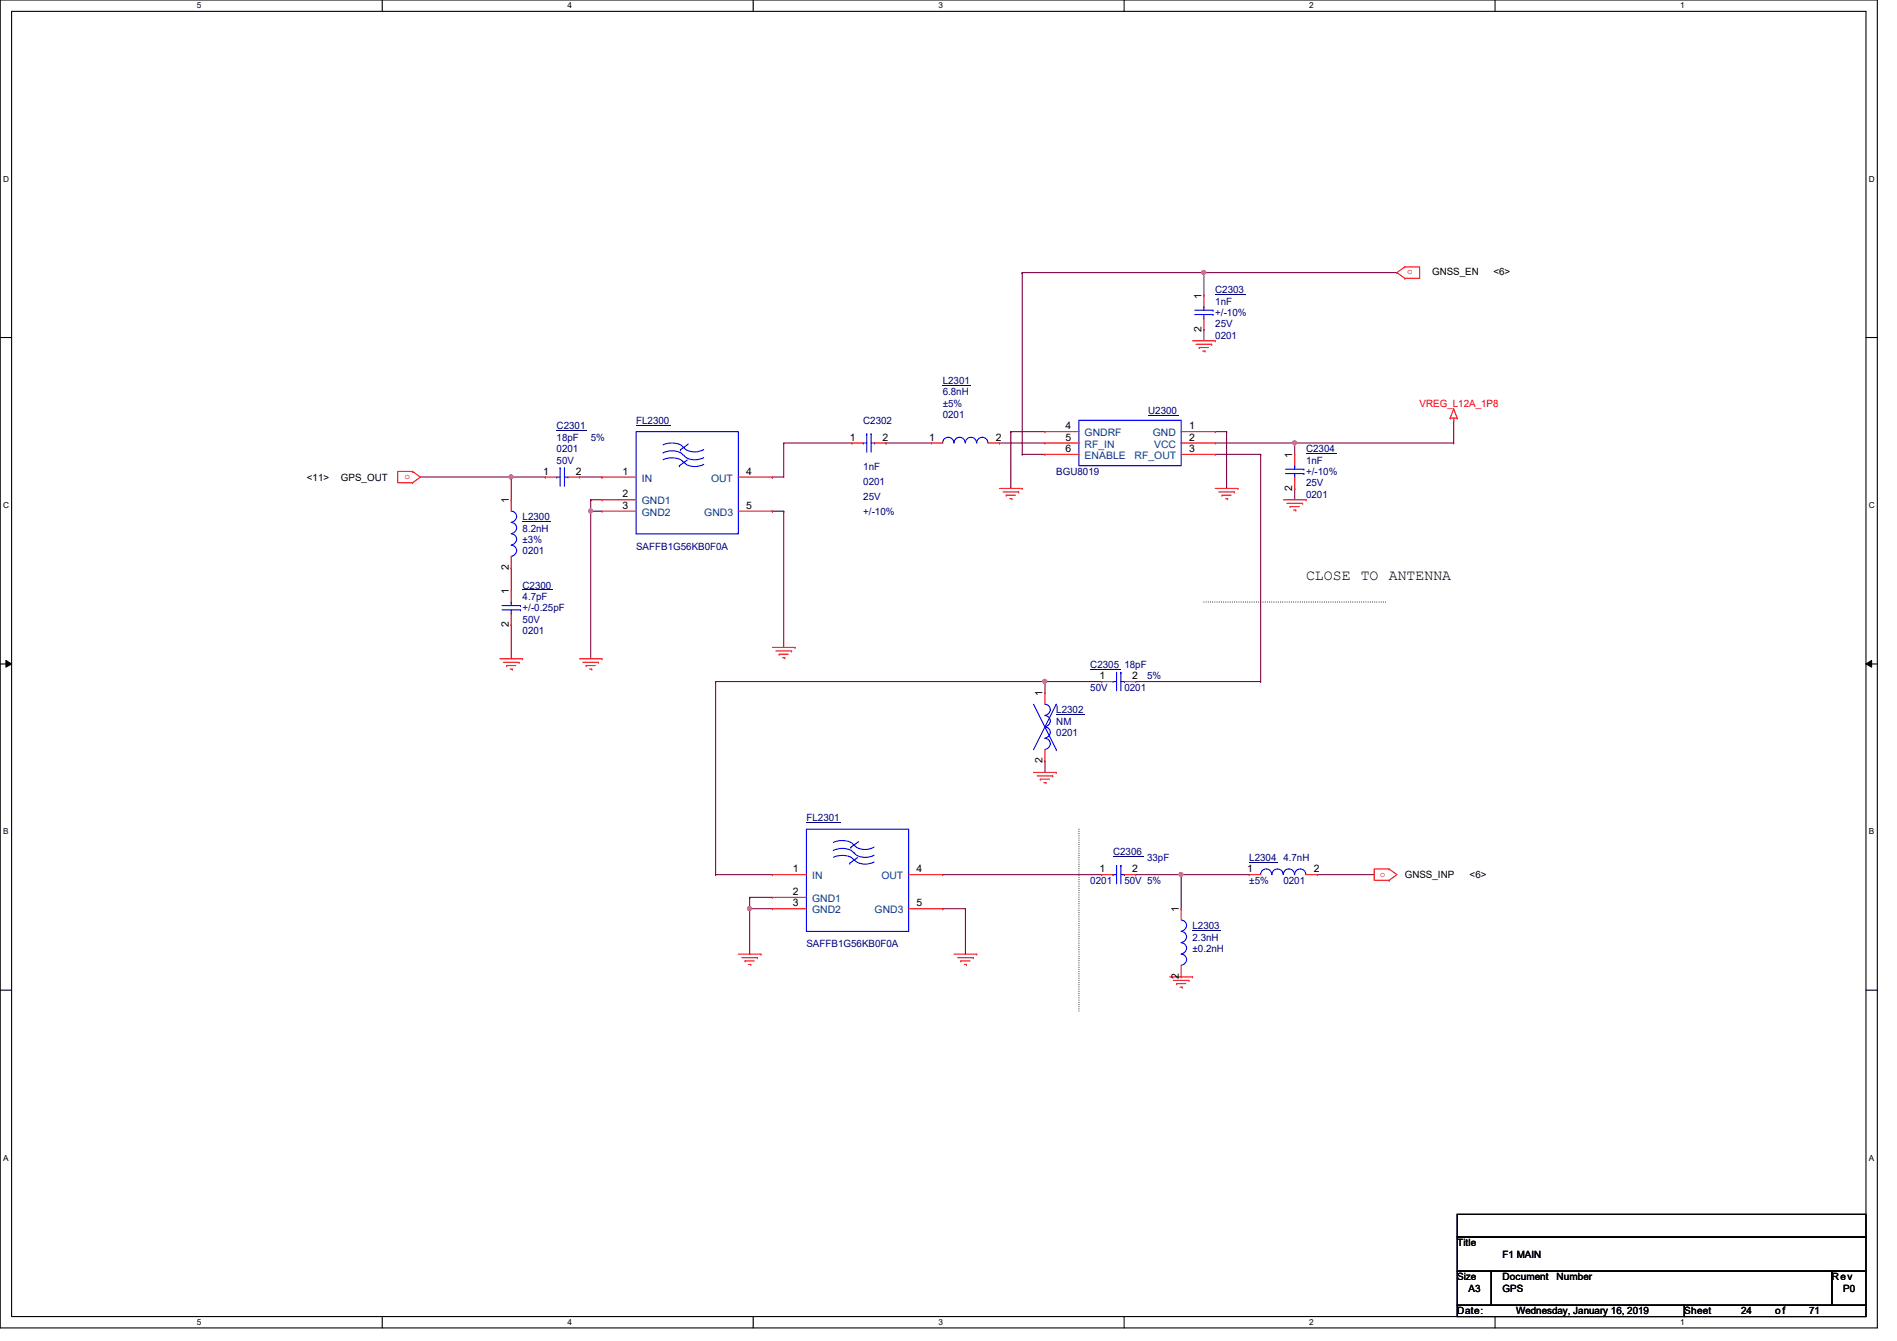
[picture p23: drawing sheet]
<svg xmlns="http://www.w3.org/2000/svg" width="297mm" height="210mm" viewBox="0 0 297 210" stroke-linecap="round" stroke-linejoin="round" font-family="sans-serif">
<defs><g id="words">
<text font-size="2.3" x="204.5" y="90.8">CLOSE TO ANTENNA</text>
<g font-size="1.6">
<text x="188.1" y="46.8" transform="rotate(-90 188.1 46.8)">1</text>
<text x="224.2" y="43.1">GNSS_EN</text>
<text x="233.8" y="43.1">&lt;6&gt;</text>
<text x="188.1" y="51.9" transform="rotate(-90 188.1 51.9)">2</text>
<text x="133.1" y="69">1</text>
<text x="138.2" y="69">2</text>
<text x="145.5" y="69">1</text>
<text x="156" y="69">2</text>
<text x="166.8" y="67.2">4</text>
<text x="166.8" y="69">5</text>
<text x="166.8" y="70.7">6</text>
<text x="186.2" y="67.2">1</text>
<text x="186.2" y="69">2</text>
<text x="186.2" y="70.7">3</text>
<text x="202.4" y="71.7" transform="rotate(-90 202.4 71.7)">1</text>
<text x="48" y="75.2">&lt;11&gt;</text>
<text x="53.4" y="75.2">GPS_OUT</text>
<text x="85" y="74.3">1</text>
<text x="90.2" y="74.3">2</text>
<text x="97.5" y="74.3">1</text>
<text x="97.5" y="77.9">2</text>
<text x="116.8" y="74.3">4</text>
<text x="202.4" y="76.8" transform="rotate(-90 202.4 76.8)">2</text>
<text x="79.7" y="78.8" transform="rotate(-90 79.7 78.8)">1</text>
<text x="97.5" y="79.6">3</text>
<text x="116.8" y="79.6">5</text>
<text x="79.7" y="89.2" transform="rotate(-90 79.7 89.2)">2</text>
<text x="79.7" y="93" transform="rotate(-90 79.7 93)">1</text>
<text x="79.7" y="98.1" transform="rotate(-90 79.7 98.1)">2</text>
<text x="172.2" y="106.3">1</text>
<text x="177.3" y="106.3">2</text>
<text x="163.2" y="109" transform="rotate(-90 163.2 109)">1</text>
<text x="163.2" y="119.5" transform="rotate(-90 163.2 119.5)">2</text>
<text x="124.2" y="136.5">1</text>
<text x="143.5" y="136.5">4</text>
<text x="172.2" y="136.5">1</text>
<text x="177.3" y="136.5">2</text>
<text x="195.3" y="136.5">1</text>
<text x="205.7" y="136.5">2</text>
<text x="220" y="137.5">GNSS_INP</text>
<text x="230.1" y="137.5">&lt;6&gt;</text>
<text x="124.2" y="141.9">3</text>
<text x="124.2" y="140.1">2</text>
<text x="143.5" y="141.9">5</text>
<text x="184.6" y="142.8" transform="rotate(-90 184.6 142.8)">1</text>
<text x="184.6" y="153.2" transform="rotate(-90 184.6 153.2)">2</text>
<text x="228.2" y="195.1">Title</text>
<text x="235.3" y="196.8">F1 MAIN</text>
<text x="228.2" y="200.4">Size</text>
<text x="230" y="202.2">A3</text>
<text x="235.3" y="202.2">GPS</text>
<text x="235.3" y="200.4">Document</text>
<text x="243.7" y="200.4">Number</text>
<text x="286.8" y="200.4">Rev</text>
<text x="288.6" y="202.2">P0</text>
<text x="228.2" y="205.7">Date:</text>
<text x="237.4" y="205.7">Wednesday, January 16, 2019</text>
<text x="263.7" y="205.7">Sheet</text>
<text x="272.6" y="205.7">24</text>
<text x="278" y="205.7">o f</text>
<text x="283.3" y="205.7">71</text>
</g>
<g font-size="1.6" fill="#000080">
<text x="190.3" y="45.9">C2303</text>
<text x="190.3" y="47.7">1nF</text>
<text x="190.3" y="53">0201</text>
<text x="190.3" y="51.2">25V</text>
<text x="190.3" y="49.4">+/-10%</text>
<text x="147.6" y="60.1">L2301</text>
<text x="147.6" y="61.9">6.8nH</text>
<text x="147.6" y="63.7">±5%</text>
<text x="147.6" y="65.4">0201</text>
<text x="179.8" y="64.7">U2300</text>
<text x="87.2" y="67.2">C2301</text>
<text x="87.2" y="69">18pF</text>
<text x="87.2" y="70.8">0201</text>
<text x="92.5" y="69">5%</text>
<text x="99.6" y="66.3">FL2300</text>
<text x="135.2" y="66.3">C2302</text>
<text x="204.5" y="70.8">C2304</text>
<text x="87.2" y="72.6">50V</text>
<text x="135.2" y="73.6">1nF</text>
<text x="135.2" y="75.9">0201</text>
<text x="165.4" y="74.3">BGU8019</text>
<text x="204.5" y="72.6">1nF</text>
<text x="204.5" y="77.9">0201</text>
<text x="204.5" y="76.1">25V</text>
<text x="204.5" y="74.3">+/-10%</text>
<text x="81.8" y="81.4">L2300</text>
<text x="81.8" y="83.2">8.2nH</text>
<text x="135.2" y="78.2">25V</text>
<text x="135.2" y="80.6">+/-10%</text>
<text x="81.8" y="85">±3%</text>
<text x="81.8" y="86.8">0201</text>
<text x="99.6" y="86.1">SAFFB1G56KB0F0A</text>
<text x="81.8" y="92.1">C2300</text>
<text x="81.8" y="93.9">4.7pF</text>
<text x="81.8" y="95.7">+/-0.25pF</text>
<text x="81.8" y="99.2">0201</text>
<text x="81.8" y="97.5">50V</text>
<text x="170.7" y="104.6">C2305</text>
<text x="176.1" y="104.6">18pF</text>
<text x="179.6" y="106.3">5%</text>
<text x="165.4" y="111.7">L2302</text>
<text x="165.4" y="113.5">NM</text>
<text x="170.7" y="108.1">50V</text>
<text x="176.1" y="108.1">0201</text>
<text x="165.4" y="115.2">0201</text>
<text x="126.3" y="128.6">FL2301</text>
<text x="174.3" y="133.9">C2306</text>
<text x="179.6" y="134.8">33pF</text>
<text x="195.6" y="134.8">L2304</text>
<text x="201" y="134.8">4.7nH</text>
<text x="170.7" y="138.3">0201</text>
<text x="176.1" y="138.3">50V 5%</text>
<text x="195.6" y="138.3">±5%</text>
<text x="201" y="138.3">0201</text>
<text x="126.3" y="148.3">SAFFB1G56KB0F0A</text>
<text x="186.7" y="145.5">L2303</text>
<text x="186.7" y="147.2">2.3nH</text>
<text x="186.7" y="149">±0.2nH</text>
</g>
<text font-size="1.6" fill="#f00" x="222.3" y="63.7">VREG_L12A_1P8</text>
<g font-size="1.6" fill="#004080">
<text x="169.8" y="68.3">GNDRF</text>
<text x="169.8" y="70.1">RF_IN</text>
<text x="169.8" y="71.8">ENABLE</text>
<text x="177.7" y="71.8">RF_OUT</text>
<text x="180.5" y="68.3">GND</text>
<text x="180.7" y="70.1">VCC</text>
<text x="100.5" y="75.4">IN</text>
<text x="111.3" y="75.4">OUT</text>
<text x="100.5" y="80.7">GND2</text>
<text x="100.5" y="79">GND1</text>
<text x="110.3" y="80.7">GND3</text>
<text x="127.2" y="137.6">IN</text>
<text x="138" y="137.6">OUT</text>
<text x="127.2" y="143">GND2</text>
<text x="127.2" y="141.2">GND1</text>
<text x="136.9" y="143">GND3</text>
</g>
<g font-size="1.5" fill="#f00">
<text x="221.2" y="42.3" transform="rotate(180 221.2 42.3)">o</text>
<text x="63.3" y="75">o</text>
<text x="216.1" y="137.2">o</text>
</g>
<g font-size="1.3">
<text x="30.8" y="1.3">5</text>
<text x="88.9" y="1.3">4</text>
<text x="146.9" y="1.3">3</text>
<text x="205" y="1.3">2</text>
<text x="263.1" y="1.3">1</text>
<text x=".5" y="28.4">D</text>
<text x="292.6" y="28.4">D</text>
<text x=".5" y="79.5">C</text>
<text x="292.6" y="79.5">C</text>
<text x=".5" y="130.6">B</text>
<text x="292.6" y="130.6">B</text>
<text x=".5" y="181.7">A</text>
<text x="292.6" y="181.7">A</text>
<text x="30.8" y="207.4">5</text>
<text x="88.9" y="207.4">4</text>
<text x="146.9" y="207.4">3</text>
<text x="205" y="207.4">2</text>
<text x="263.1" y="207.4">1</text>
</g>
</g></defs>
<path d="M0 0h294v207.9h-294zM1.8 1.8h290.4v204.3h-290.4z" fill="none" stroke="#000" stroke-width=".17"/>
<g fill="#fff">
<path d="M30.8 .2h.7v1.4h-.7z"/>
<path d="M30.8 206.2h.7v1.4h-.7z"/>
</g>
<path d="M59.9 0v1.8M59.9 206.1v1.8" fill="none" stroke="#000" stroke-width=".17"/>
<g fill="#fff">
<path d="M88.9 .2h.6v1.4h-.6z"/>
<path d="M88.9 206.2h.6v1.4h-.6z"/>
</g>
<path d="M117.9 0v1.8M117.9 206.1v1.8" fill="none" stroke="#000" stroke-width=".17"/>
<g fill="#fff">
<path d="M146.9 .2h.7v1.4h-.7z"/>
<path d="M146.9 206.2h.7v1.4h-.7z"/>
</g>
<path d="M176 0v1.8M176 206.1v1.8" fill="none" stroke="#000" stroke-width=".17"/>
<g fill="#fff">
<path d="M205 .2h.7v1.4h-.7z"/>
<path d="M205 206.2h.7v1.4h-.7z"/>
</g>
<path d="M234.1 0v1.8M234.1 206.1v1.8" fill="none" stroke="#000" stroke-width=".17"/>
<g fill="#fff">
<path d="M263.1 .2h.7v1.4h-.7z"/>
<path d="M263.1 206.2h.7v1.4h-.7z"/>
<path d="M.5 27.3h.9v1.4h-.9z"/>
<path d="M292.6 27.3h.9v1.4h-.9z"/>
<path d="M.5 78.4h.9v1.4h-.9z"/>
<path d="M292.6 78.4h.9v1.4h-.9z"/>
</g>
<path d="M0 52.8h1.8M292.2 52.8h1.8" fill="none" stroke="#000" stroke-width=".17"/>
<g fill="#fff">
<path d="M.5 129.5h.8v1.4h-.8z"/>
<path d="M292.6 129.5h.9v1.4h-.9z"/>
</g>
<path d="M0 103.9h1.8M292.2 103.9h1.8" fill="none" stroke="#000" stroke-width=".17"/>
<path d="M.9 103.4l.9 .5-.9 .5zM292.2 103.9l.9-.5v1z" fill="#000"/>
<path d="M.9 103.4l.9 .5-.9 .5zM292.2 103.9l.9-.5v1z" fill="none" stroke="#000" stroke-width=".16"/>
<g fill="#fff">
<path d="M.5 180.5h.8v1.4h-.8z"/>
<path d="M292.6 180.5h.9v1.4h-.9z"/>
</g>
<path d="M0 155h1.8M292.2 155h1.8" fill="none" stroke="#000" stroke-width=".17"/>
<path d="M188.5 94.2h28.5M217 94.2h.1M168.9 129.8v28.4M168.9 158.2h.1" fill="none" stroke="#000" stroke-width=".17" stroke-dasharray="0 .3"/>
<path d="M160.1 42.7h.1M160.1 42.7h58.6M188.5 51.6h.1M188.5 42.7h.1M188.5 42.7v3.5M188.5 51.6v1.7M218.7 42.7h.1M120.9 74.7h.1M122.7 69.3h.1M122.7 69.3v5.4h-1.8" fill="none" stroke="#800040" stroke-width=".17"/>
<circle cx="188.5" cy="42.6" r=".32" fill="#f0f"/>
<circle cx="188.5" cy="42.6" r=".32" fill="none" stroke="#f0f" stroke-width=".17"/>
<path d="M160.1 42.7h.1M160.1 42.7v28.4M160.1 71.1h.1M160.1 71.1h3.5M197.4 71.1h.1M197.4 71.1v35.6M202.7 69.3h.1M202.7 69.3v1.8M202.7 69.3h24.9M227.6 69.3h.1M80 97.8h.1M80 97.8v5.3" fill="none" stroke="#800040" stroke-width=".17"/>
<circle cx="202.7" cy="69.3" r=".32" fill="#f0f"/>
<circle cx="202.7" cy="69.3" r=".32" fill="none" stroke="#f0f" stroke-width=".17"/>
<path d="M190.3 69.3h12.4M190.3 67.6h1.8M190.3 71.1h7.1M192.1 67.6h.1M197.4 71.1h.1M202.7 69.3h.1M117.4 140.5h.1M117.4 142.2h.1M117.4 140.5h3.5M117.4 140.5v8.9M117.4 142.2h3.5" fill="none" stroke="#800040" stroke-width=".17"/>
<circle cx="117.4" cy="142.2" r=".32" fill="#f0f"/>
<circle cx="117.4" cy="142.2" r=".32" fill="none" stroke="#f0f" stroke-width=".17"/>
<g fill="none" stroke="#800040" stroke-width=".17">
<path d="M80 74.7h5.4M85.4 74.7h.1M92.5 78.2h.1M92.5 78.2h1.8M92.5 78.2v24.9M80 88.9h.1M80 88.9v3.6M92.5 80h.1M92.5 80h1.8M120.9 80h.1M120.9 80h1.8M147.6 136.9h24.9"/>
<path d="M172.5 136.9h.1M177.8 136.9h7.2M185 136.9h.1"/>
</g>
<circle cx="92.5" cy="80" r=".32" fill="#f0f"/>
<circle cx="92.5" cy="80" r=".32" fill="none" stroke="#f0f" stroke-width=".17"/>
<path d="M65.8 74.7h14.2M80 74.7h.1M112.1 106.7h.1M112.1 106.7v30.2M177.8 106.7h19.6M197.4 106.7h.1M112.1 136.9h.1M112.1 136.9h8.8" fill="none" stroke="#800040" stroke-width=".17"/>
<circle cx="80" cy="74.6" r=".32" fill="#f0f"/>
<circle cx="80" cy="74.6" r=".32" fill="none" stroke="#f0f" stroke-width=".17"/>
<path d="M185 136.9h.1M185 136.9h10.6" fill="none" stroke="#800040" stroke-width=".17"/>
<circle cx="184.9" cy="136.9" r=".32" fill="#f0f"/>
<circle cx="184.9" cy="136.9" r=".32" fill="none" stroke="#f0f" stroke-width=".17"/>
<path d="M112.1 106.7h51.5M163.6 119.1h.1M163.6 106.7h.1M163.6 106.7v1.8M163.6 119.1v1.8M185 136.9h.1M185 136.9v5.3M147.6 142.2h.1M147.6 142.2h3.6M151.2 142.2h.1M151.2 142.2v7.2" fill="none" stroke="#800040" stroke-width=".17"/>
<circle cx="163.6" cy="106.7" r=".32" fill="#f0f"/>
<circle cx="163.6" cy="106.7" r=".32" fill="none" stroke="#f0f" stroke-width=".17"/>
<g fill="none" stroke="#800040" stroke-width=".17">
<path d="M80 74.7h.1M80 74.7v3.5M90.7 74.7h3.6M94.3 74.7h.1M122.7 69.3h10.7M133.4 69.3h.1M138.7 69.3h.1M138.7 69.3h7.1M156.5 69.3h.1M156.5 69.3h7.1M158.3 67.6h.1M158.3 67.6h5.3"/>
<path d="M158.3 67.6v8.9M192.1 67.6h.1M192.1 67.6v8.9M202.7 76.5h.1M202.7 76.5v1.7M227.6 65.8h.1M227.6 65.8v3.5M122.7 80h.1M122.7 80v21.3M163.6 106.7h8.9M172.5 106.7h.1M206.3 136.9h.1"/>
<path d="M206.3 136.9h8.9"/>
</g>
<g fill="none" stroke="#f00" stroke-width=".17">
<path d="M186.7 53.3h3.6M187.3 53.9h2.4M187.8 54.4h.1M187.8 54.4h1.4M188.3 54.9h.4M188.5 46.2h.1M188.5 51.6h.1M188.5 46.2v1.8M188.5 49.8v1.8M188.7 54.9h.1M189.7 53.9h.1M190.3 53.3h.1"/>
<path d="M220 43.6h.1M220 41.8h.1M220 41.8h2.3v1.8h-2.3M220 41.8l-1.3 .9 1.3 .9M64.6 73.8h.1M64.6 75.6h.1M64.6 73.8h-2.3v1.8h2.3M64.6 73.8l1.2 .9-1.2 .9M80 78.2h.1M80 78.2v1.8M85.4 74.7h.1M85.4 74.7h1.8"/>
<path d="M88.9 74.7h1.8M90.7 74.7h.1M94.3 74.7h.1M94.3 78.2h.1M94.3 78.2h5.3M94.3 74.7h5.3M115.6 74.7h5.3M120.9 74.7h.1M133.4 69.3h.1M133.4 69.3h1.8M136.9 69.3h1.8M138.7 69.3h.1"/>
<path d="M145.8 69.3h.1M145.8 69.3h1.8M154.7 69.3h1.8M156.5 69.3h.1M156.5 76.5h3.6M157.1 77h2.4M157.6 77.5h.1M157.6 77.5h1.4M158.1 78.1h.4M158.5 78.1h.1M159.5 77h.1M160.1 76.5h.1"/>
<path d="M163.6 67.6h.1M163.6 69.3h.1M163.6 71.1h.1M163.6 69.3h5.3M163.6 67.6h5.3M163.6 71.1h5.3M185 69.3h5.3M185 67.6h5.3M185 71.1h5.3M190.3 67.6h.1M190.3 69.3h.1M190.3 71.1h.1"/>
<path d="M190.3 76.5h3.5M190.8 77h2.5M191.3 77.5h.1M191.3 77.5h1.5M191.9 78.1h.3M192.2 78.1h.1M193.3 77h.1M193.8 76.5h.1M201 78.2h3.5M201.5 78.8h2.5M202 79.3h.1M202 79.3h1.5"/>
<path d="M202.6 79.8h.3M202.7 71.1h.1M202.7 76.5h.1M202.7 71.1v1.8M202.7 74.7v1.8M202.9 79.8h.1M204 78.8h.1M204.5 78.2h.1M227.1 65.4h.1M227.1 65.4h1.1M227.6 65.8h.1M227.6 64h.1"/>
<path d="M227.6 65.4v.4M227.6 64l-.5 1.4M227.6 64l.6 1.4M228.2 65.4h.1M80 88.9h.1M80 92.5h.1M80 97.8h.1M80 87.1v1.8M80 92.5v1.7M80 96v1.8M94.3 80h.1M94.3 80h5.3"/>
<path d="M115.6 80h5.3M120.9 80h.1M78.3 103.1h3.5M78.8 103.7h2.5M79.3 104.2h.1M79.3 104.2h1.5M79.9 104.7h.3M80.2 104.7h.1M81.3 103.7h.1M81.8 103.1h.1M90.7 103.1h3.6M91.3 103.7h2.4"/>
<path d="M91.8 104.2h.1M91.8 104.2h1.4M92.3 104.7h.4M92.7 104.7h.1M93.7 103.7h.1M94.3 103.1h.1M120.9 101.3h3.6M121.5 101.9h2.4M122 102.4h.1M122 102.4h1.4M122.6 103h.3M122.9 103h.1"/>
<path d="M123.9 101.9h.1M124.5 101.3h.1M163.6 108.5h.1M163.6 119.1h.1M163.6 108.5v1.7M163.6 117.3v1.8M172.5 106.7h.1M172.5 106.7h1.8M176.1 106.7h1.7M177.8 106.7h.1M120.9 136.9h.1M120.9 136.9h5.4"/>
<path d="M142.3 136.9h5.3M147.6 136.9h.1M161.8 120.9h3.6M162.4 121.5h2.4M162.9 122h.1M162.9 122h1.4M163.4 122.5h.4M163.8 122.5h.1M164.8 121.5h.1M165.4 120.9h.1M172.5 136.9h.1M172.5 136.9h1.8"/>
<path d="M176.1 136.9h1.7M177.8 136.9h.1M195.6 136.9h.1M195.6 136.9h1.8M204.5 136.9h1.8M206.3 136.9h.1M217.5 136h.1M217.5 137.8h.1M217.5 136h-2.3v1.8h2.3M217.5 136l1.2 .9-1.2 .9M115.6 149.4h3.6M116.2 149.9h2.4"/>
<path d="M116.7 150.4h.1M116.7 150.4h1.4M117.2 151h.4M117.6 151h.1M118.6 149.9h.1M119.2 149.4h.1M120.9 142.2h.1M120.9 140.5h.1M120.9 142.2h5.4M120.9 140.5h5.4M142.3 142.2h5.3M147.6 142.2h.1"/>
<path d="M149.4 149.4h3.5M149.9 149.9h2.5M150.4 150.4h.1M150.4 150.4h1.5M151 151h.3M151.3 151h.1M152.4 149.9h.1M152.9 149.4h.1M183.2 152.9h3.5M183.7 153.5h2.5M184.2 154h.1M184.2 154h1.5"/>
<path d="M184.8 154.5h.3M185 142.2h.1M185 152.9h.1M185 142.2v1.8M185 151.1v1.8M185.1 154.5h.1M186.2 153.5h.1M186.7 152.9h.1"/>
</g>
<path d="M228.2 190.1h64v3.5h-64zM228.2 193.6h64v5.4h-64zM228.2 199h5.3v5.3h-5.3zM233.5 199h53.3v5.3h-53.3zM286.8 199h5.4v5.3h-5.4zM228.2 204.3h35.5v1.8h-35.5zM263.7 204.3h28.5v1.8h-28.5z" fill="none" stroke="#000" stroke-width=".17"/>
<g fill="none" stroke="#00f" stroke-width=".17">
<path d="M187.1 48.6h2.8M187.1 49.2h2.8M188.5 48h.1M188.5 49.8h.1M188.5 48v.6M188.5 49.2v.6M189.9 48.6h.1M189.9 49.2h.1M87.2 74.7h.1M87.2 74.7h.5M87.7 73.2h.1M87.7 73.2v2.9"/>
<path d="M88.4 73.2h.1M88.4 73.2v2.9M88.4 74.7h.5M88.9 74.7h.1M99.6 67.6h16v16h-16zM103.8 70.9a3 3 0 0 1 3 .2l.2 .2M103.8 69.6a3.1 3.1 0 0 1 3 .2l.2 .3M103.8 72a3.2 3.2 0 0 1 3 .1l.2 .2M106.4 72.9h.1M106.5 70.4h.1M107.1 71.2a2.5 2.5 0 0 0 3.1 .4M107.1 72.3a2.5 2.5 0 0 0 3.1 .4"/>
<path d="M107.1 70a2.43 2.43 0 0 0 3.1 .4M107.6 72l-1.2 .9M107.8 69.5l-1.3 .9M135.2 69.3h.1M135.2 69.3h.5M135.7 67.9h.1M135.7 67.9v2.9M136.4 67.9h.1M136.4 67.9v2.9M136.4 69.3h.5M136.9 69.3h.1M147.6 69.3a.87 .87 0 0 1 .9-.8 .87 .87 0 0 1 .8 .8"/>
<path d="M149.4 69.3a.87 .87 0 0 1 .9-.8 .87 .87 0 0 1 .8 .8M151.2 69.3a.87 .87 0 0 1 .8-.8 .87 .87 0 0 1 .9 .8M152.9 69.3a.87 .87 0 0 1 .9-.8 .87 .87 0 0 1 .9 .8M168.9 65.8h16.1v7.1h-16.1zM201.3 73.4h2.9M201.3 74.1h2.9M202.7 72.9h.1M202.7 74.7h.1M202.7 72.9v.5M202.7 74.1v.6M204.2 73.4h.1M204.2 74.1h.1"/>
<path d="M78.6 94.8h2.9M78.6 95.5h2.9M80 80a.87 .87 0 0 1 .9 .9 .87 .87 0 0 1-.9 .8M80 81.8a.87 .87 0 0 1 .9 .9 .87 .87 0 0 1-.9 .8M80 83.6a.87 .87 0 0 1 .9 .8 .87 .87 0 0 1-.9 .9M80 85.3a.87 .87 0 0 1 .9 .9 .87 .87 0 0 1-.9 .9M80 94.2h.1M80 96h.1M80 94.2v.6M80 95.5v.5M81.5 94.8h.1M81.5 95.5h.1"/>
<path d="M161.8 110.2l3.6 7.1M163.6 110.2a.87 .87 0 0 1 .9 .9 .87 .87 0 0 1-.9 .9M163.6 112a.87 .87 0 0 1 .9 .9 .87 .87 0 0 1-.9 .8M163.6 113.8a.87 .87 0 0 1 .9 .9 .87 .87 0 0 1-.9 .8M163.6 115.6a.87 .87 0 0 1 .9 .8 .87 .87 0 0 1-.9 .9M165.4 110.2h.1M165.4 117.3h.1M165.4 110.2l-3.6 7.1M174.3 106.7h.1M174.3 106.7h.5M174.8 105.2h.1M174.8 105.2v2.9"/>
<path d="M175.5 105.2h.1M175.5 105.2v2.9M175.5 106.7h.6M176.1 106.7h.1M126.3 129.8h16v16h-16zM130.5 133.1a3 3 0 0 1 3 .2l.1 .2M130.5 131.9a3.1 3.1 0 0 1 3 .2l.1 .2M130.5 134.2a3.2 3.2 0 0 1 3 .1l.1 .3M133.1 135.1h.1M133.2 132.6h.1M133.8 133.5a2.5 2.5 0 0 0 3.1 .4M133.8 134.5a2.5 2.5 0 0 0 3.1 .4"/>
<path d="M133.8 132.2a2.43 2.43 0 0 0 3.1 .4M134.3 134.2l-1.2 .9M134.4 131.7l-1.2 .9M174.3 136.9h.1M174.3 136.9h.5M174.8 135.5h.1M174.8 135.5v2.8M175.5 135.5h.1M175.5 135.5v2.8M175.5 136.9h.6M176.1 136.9h.1M197.4 136.9a.87 .87 0 0 1 .9-.9 .87 .87 0 0 1 .8 .9"/>
<path d="M199.2 136.9a.87 .87 0 0 1 .8-.9 .87 .87 0 0 1 .9 .9M201 136.9a.87 .87 0 0 1 .8-.9 .87 .87 0 0 1 .9 .9M202.7 136.9a.87 .87 0 0 1 .9-.9 .87 .87 0 0 1 .9 .9M185 144a.87 .87 0 0 1 .8 .9 .87 .87 0 0 1-.8 .9M185 145.8a.87 .87 0 0 1 .8 .9 .87 .87 0 0 1-.8 .8M185 147.6a.87 .87 0 0 1 .8 .8 .87 .87 0 0 1-.8 .9M185 149.4a.87 .87 0 0 1 .8 .8 .87 .87 0 0 1-.8 .9"/>
</g>
<g fill="none" stroke="#000080" stroke-width=".16">
<path d="M190.3 46.1h4.7M87.2 67.5h4.7M99.6 66.6h5.4M147.6 60.3h4.5M179.8 65h4.7M204.5 71h4.7M81.8 81.7h4.5M81.8 92.4h4.7M165.4 111.9h4.4M170.7 104.8h4.7M126.3 128.8h5.4M174.3 134.1h4.7"/>
<path d="M195.6 135h4.5M186.7 145.7h4.5"/>
</g>
<circle cx="188.5" cy="42.6" r=".32" fill="#f0f"/>
<circle cx="188.5" cy="42.6" r=".32" fill="none" stroke="#f0f" stroke-width=".17"/>
<circle cx="202.7" cy="69.3" r=".32" fill="#f0f"/>
<circle cx="202.7" cy="69.3" r=".32" fill="none" stroke="#f0f" stroke-width=".17"/>
<circle cx="117.4" cy="142.2" r=".32" fill="#f0f"/>
<circle cx="117.4" cy="142.2" r=".32" fill="none" stroke="#f0f" stroke-width=".17"/>
<circle cx="92.5" cy="80" r=".32" fill="#f0f"/>
<circle cx="92.5" cy="80" r=".32" fill="none" stroke="#f0f" stroke-width=".17"/>
<circle cx="80" cy="74.6" r=".32" fill="#f0f"/>
<circle cx="80" cy="74.6" r=".32" fill="none" stroke="#f0f" stroke-width=".17"/>
<circle cx="184.9" cy="136.9" r=".32" fill="#f0f"/>
<circle cx="184.9" cy="136.9" r=".32" fill="none" stroke="#f0f" stroke-width=".17"/>
<circle cx="163.6" cy="106.7" r=".32" fill="#f0f"/>
<circle cx="163.6" cy="106.7" r=".32" fill="none" stroke="#f0f" stroke-width=".17"/>
<use href="#words"/>
</svg>
